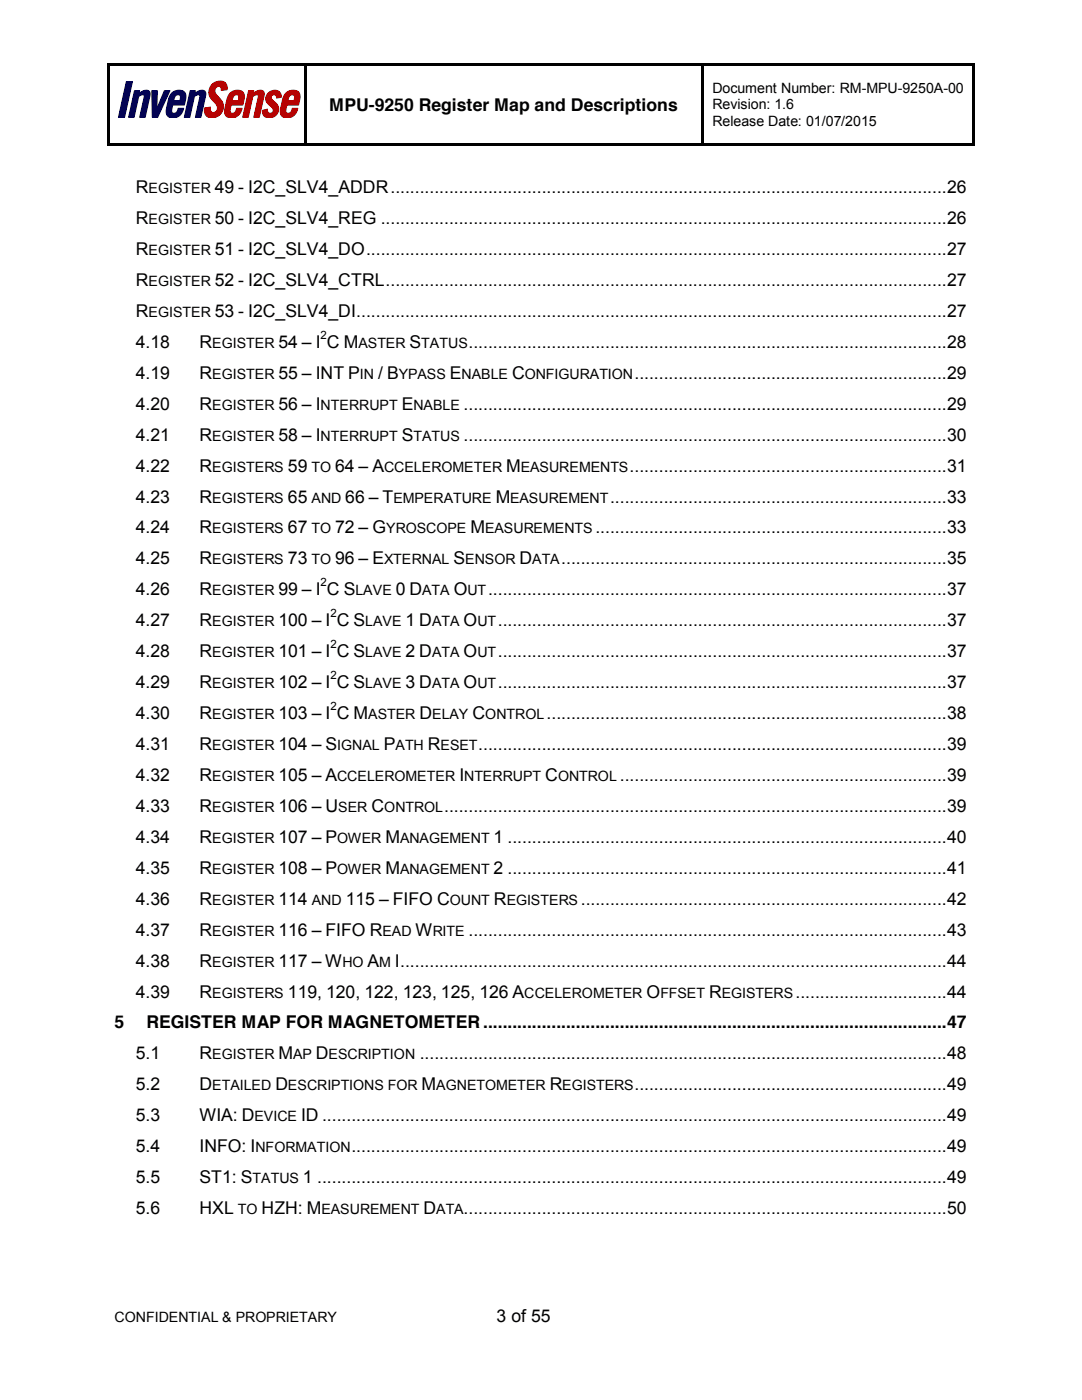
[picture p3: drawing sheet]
<svg xmlns="http://www.w3.org/2000/svg" width="216mm" height="279mm" viewBox="0 0 216 279" stroke-linecap="round" stroke-linejoin="round" font-family="sans-serif">
<defs><g id="words">
<g font-size="3.5">
<text x="65.7" y="22.1">MPU-9250 Register Map and Descriptions</text>
<text x="27.1" y="38.5">R</text>
<text x="42.8" y="38.5">49 - I2C_SLV4_ADDR..................................................................................................................26</text>
<text x="27.1" y="44.7">R</text>
<text x="42.8" y="44.7">50 - I2C_SLV4_REG ....................................................................................................................26</text>
<text x="27.1" y="50.9">R</text>
<text x="42.8" y="50.9">51 - I2C_SLV4_DO.......................................................................................................................27</text>
<text x="27.1" y="57.1">R</text>
<text x="42.8" y="57.1">52 - I2C_SLV4_CTRL...................................................................................................................27</text>
<text x="27.1" y="63.3">R</text>
<text x="42.8" y="63.3">53 - I2C_SLV4_DI.........................................................................................................................27</text>
<text x="27.1" y="69.4">4.18</text>
<text x="39.8" y="69.4">R</text>
<text x="55.5" y="69.4">54 – I C M</text>
<text x="81.7" y="69.4">S</text>
<text x="93.5" y="69.4">..................................................................................................28</text>
<text x="27.1" y="75.6">4.19</text>
<text x="39.8" y="75.6">R</text>
<text x="55.5" y="75.6">55 – INT P</text>
<text x="75.5" y="75.6">/ B</text>
<text x="89.8" y="75.6">E</text>
<text x="102.2" y="75.6">C</text>
<text x="126.6" y="75.6">................................................................29</text>
<text x="27.1" y="81.8">4.20</text>
<text x="39.8" y="81.8">R</text>
<text x="55.5" y="81.8">56 – I</text>
<text x="80.2" y="81.8">E</text>
<text x="92.5" y="81.8">...................................................................................................29</text>
<text x="27.1" y="87.9">4.21</text>
<text x="39.8" y="87.9">R</text>
<text x="55.5" y="87.9">58 – I</text>
<text x="80.2" y="87.9">S</text>
<text x="92.5" y="87.9">...................................................................................................30</text>
<text x="27.1" y="94.1">4.22</text>
<text x="39.8" y="94.1">R</text>
<text x="57.5" y="94.1">59</text>
<text x="66.9" y="94.1">64 – A</text>
<text x="101" y="94.1">M</text>
<text x="125.6" y="94.1">.................................................................31</text>
<text x="27.1" y="100.3">4.23</text>
<text x="39.8" y="100.3">R</text>
<text x="57.5" y="100.3">65</text>
<text x="68.9" y="100.3">66 – T</text>
<text x="98.9" y="100.3">M</text>
<text x="121.7" y="100.3">.....................................................................33</text>
<text x="27.1" y="106.4">4.24</text>
<text x="39.8" y="106.4">R</text>
<text x="57.5" y="106.4">67</text>
<text x="66.9" y="106.4">72 – G</text>
<text x="93.9" y="106.4">M</text>
<text x="118.8" y="106.4">........................................................................33</text>
<text x="27.1" y="112.6">4.25</text>
<text x="39.8" y="112.6">R</text>
<text x="57.5" y="112.6">73</text>
<text x="66.9" y="112.6">96 – E</text>
<text x="90.5" y="112.6">S</text>
<text x="103.7" y="112.6">D</text>
<text x="112" y="112.6">...............................................................................35</text>
<text x="27.1" y="118.8">4.26</text>
<text x="39.8" y="118.8">R</text>
<text x="55.5" y="118.8">99 – I C S</text>
<text x="79" y="118.8">0 D</text>
<text x="90.5" y="118.8">O</text>
<text x="97.4" y="118.8">..............................................................................................37</text>
<text x="27.1" y="125">4.27</text>
<text x="39.8" y="125">R</text>
<text x="55.5" y="125">100 – I C S</text>
<text x="80.9" y="125">1 D</text>
<text x="92.5" y="125">O</text>
<text x="99.3" y="125">............................................................................................37</text>
<text x="27.1" y="131.2">4.28</text>
<text x="39.8" y="131.2">R</text>
<text x="55.5" y="131.2">101 – I C S</text>
<text x="80.9" y="131.2">2 D</text>
<text x="92.5" y="131.2">O</text>
<text x="99.3" y="131.2">............................................................................................37</text>
<text x="27.1" y="137.3">4.29</text>
<text x="39.8" y="137.3">R</text>
<text x="55.5" y="137.3">102 – I C S</text>
<text x="80.9" y="137.3">3 D</text>
<text x="92.5" y="137.3">O</text>
<text x="99.3" y="137.3">............................................................................................37</text>
<text x="27.1" y="143.5">4.30</text>
<text x="39.8" y="143.5">R</text>
<text x="55.5" y="143.5">103 – I C M</text>
<text x="83.7" y="143.5">D</text>
<text x="94.3" y="143.5">C</text>
<text x="109.1" y="143.5">..................................................................................38</text>
<text x="27.1" y="149.7">4.31</text>
<text x="39.8" y="149.7">R</text>
<text x="55.5" y="149.7">104 – S</text>
<text x="76.6" y="149.7">P</text>
<text x="85.4" y="149.7">R</text>
<text x="95.4" y="149.7">................................................................................................39</text>
<text x="27.1" y="155.9">4.32</text>
<text x="39.8" y="155.9">R</text>
<text x="55.5" y="155.9">105 – A</text>
<text x="91.7" y="155.9">I</text>
<text x="108.8" y="155.9">C</text>
<text x="123.7" y="155.9">...................................................................39</text>
<text x="27.1" y="162">4.33</text>
<text x="39.8" y="162">R</text>
<text x="55.5" y="162">106 – U</text>
<text x="74.1" y="162">C</text>
<text x="88.6" y="162">.......................................................................................................39</text>
<text x="27.1" y="168.2">4.34</text>
<text x="39.8" y="168.2">R</text>
<text x="55.5" y="168.2">107 – P</text>
<text x="76.9" y="168.2">M</text>
<text x="98.5" y="168.2">1 ..........................................................................................40</text>
<text x="27.1" y="174.4">4.35</text>
<text x="39.8" y="174.4">R</text>
<text x="55.5" y="174.4">108 – P</text>
<text x="76.9" y="174.4">M</text>
<text x="98.5" y="174.4">2 ..........................................................................................41</text>
<text x="27.1" y="180.5">4.36</text>
<text x="39.8" y="180.5">R</text>
<text x="55.5" y="180.5">114</text>
<text x="69" y="180.5">115 – FIFO C</text>
<text x="98.6" y="180.5">R</text>
<text x="115.9" y="180.5">...........................................................................42</text>
<text x="27.1" y="186.7">4.37</text>
<text x="39.8" y="186.7">R</text>
<text x="55.5" y="186.7">116 – FIFO R</text>
<text x="82.9" y="186.7">W</text>
<text x="93.5" y="186.7">..................................................................................................43</text>
<text x="27.1" y="192.9">4.38</text>
<text x="39.8" y="192.9">R</text>
<text x="55.5" y="192.9">117 – W</text>
<text x="73.3" y="192.9">A</text>
<text x="78.8" y="192.9">I................................................................................................................44</text>
<text x="27.1" y="199.1">4.39</text>
<text x="39.8" y="199.1">R</text>
<text x="57.5" y="199.1">119, 120, 122, 123, 125, 126 A</text>
<text x="129" y="199.1">O</text>
<text x="141.5" y="199.1">R</text>
<text x="158.7" y="199.1">...............................44</text>
<text x="22.9" y="205.2">5</text>
<text x="29.2" y="205.2">REGISTER MAP FOR MAGNETOMETER...............................................................................................47</text>
<text x="27.1" y="211.4">5.1</text>
<text x="39.8" y="211.4">R</text>
<text x="55.5" y="211.4">M</text>
<text x="63" y="211.4">D</text>
<text x="83.8" y="211.4">............................................................................................................48</text>
<text x="27.1" y="217.6">5.2</text>
<text x="39.8" y="217.6">D</text>
<text x="55" y="217.6">D</text>
<text x="84.1" y="217.6">M</text>
<text x="109.7" y="217.6">R</text>
<text x="126.6" y="217.6">................................................................49</text>
<text x="27.1" y="223.8">5.3</text>
<text x="39.8" y="223.8">WIA: D</text>
<text x="60.1" y="223.8">ID ................................................................................................................................49</text>
<text x="27.1" y="229.9">5.4</text>
<text x="39.8" y="229.9">INFO: I</text>
<text x="70.1" y="229.9">..........................................................................................................................49</text>
<text x="27.1" y="236.1">5.5</text>
<text x="39.8" y="236.1">ST1: S</text>
<text x="60.5" y="236.1">1 .................................................................................................................................49</text>
<text x="27.1" y="242.3">5.6</text>
<text x="39.8" y="242.3">HXL</text>
<text x="52.2" y="242.3">HZH: M</text>
<text x="84.5" y="242.3">D</text>
<text x="92.5" y="242.3">...................................................................................................50</text>
<text x="99.1" y="263.8">3 of 55</text>
</g>
<g font-size="2.8">
<text x="142.1" y="18.6">Document Number: RM-MPU-9250A-00</text>
<text x="142.1" y="21.8">Revision: 1.6</text>
<text x="142.1" y="25.1">Release Date: 01/07/2015</text>
<text x="29.6" y="38.5">EGISTER</text>
<text x="29.6" y="44.7">EGISTER</text>
<text x="29.6" y="50.9">EGISTER</text>
<text x="29.6" y="57.1">EGISTER</text>
<text x="29.6" y="63.3">EGISTER</text>
<text x="42.3" y="69.4">EGISTER</text>
<text x="71.5" y="69.4">ASTER</text>
<text x="84" y="69.4">TATUS</text>
<text x="42.3" y="75.6">EGISTER</text>
<text x="71.8" y="75.6">IN</text>
<text x="79.6" y="75.6">YPASS</text>
<text x="92.1" y="75.6">NABLE</text>
<text x="104.7" y="75.6">ONFIGURATION</text>
<text x="42.3" y="81.8">EGISTER</text>
<text x="64" y="81.8">NTERRUPT</text>
<text x="82.5" y="81.8">NABLE</text>
<text x="42.3" y="87.9">EGISTER</text>
<text x="64" y="87.9">NTERRUPT</text>
<text x="82.5" y="87.9">TATUS</text>
<text x="42.3" y="94.1">EGISTERS</text>
<text x="62.2" y="94.1">TO</text>
<text x="76.6" y="94.1">CCELEROMETER</text>
<text x="103.9" y="94.1">EASUREMENTS</text>
<text x="42.3" y="100.3">EGISTERS</text>
<text x="62.2" y="100.3">AND</text>
<text x="78.5" y="100.3">EMPERATURE</text>
<text x="101.8" y="100.3">EASUREMENT</text>
<text x="42.3" y="106.4">EGISTERS</text>
<text x="62.2" y="106.4">TO</text>
<text x="77.1" y="106.4">YROSCOPE</text>
<text x="96.8" y="106.4">EASUREMENTS</text>
<text x="42.3" y="112.6">EGISTERS</text>
<text x="62.2" y="112.6">TO</text>
<text x="76.6" y="112.6">XTERNAL</text>
<text x="92.8" y="112.6">ENSOR</text>
<text x="106.2" y="112.6">ATA</text>
<text x="42.3" y="118.8">EGISTER</text>
<text x="70.9" y="118.8">LAVE</text>
<text x="84.2" y="118.8">ATA</text>
<text x="93.3" y="118.8">UT</text>
<text x="42.3" y="125">EGISTER</text>
<text x="72.9" y="125">LAVE</text>
<text x="86.2" y="125">ATA</text>
<text x="95.3" y="125">UT</text>
<text x="42.3" y="131.2">EGISTER</text>
<text x="72.9" y="131.2">LAVE</text>
<text x="86.2" y="131.2">ATA</text>
<text x="95.3" y="131.2">UT</text>
<text x="42.3" y="137.3">EGISTER</text>
<text x="72.9" y="137.3">LAVE</text>
<text x="86.2" y="137.3">ATA</text>
<text x="95.3" y="137.3">UT</text>
<text x="42.3" y="143.5">EGISTER</text>
<text x="73.5" y="143.5">ASTER</text>
<text x="86.3" y="143.5">ELAY</text>
<text x="96.8" y="143.5">ONTROL</text>
<text x="42.3" y="149.7">EGISTER</text>
<text x="67.3" y="149.7">IGNAL</text>
<text x="78.9" y="149.7">ATH</text>
<text x="87.9" y="149.7">ESET</text>
<text x="42.3" y="155.9">EGISTER</text>
<text x="67.3" y="155.9">CCELEROMETER NTERRUPT</text>
<text x="111.4" y="155.9">ONTROL</text>
<text x="42.3" y="162">EGISTER</text>
<text x="67.5" y="162">SER</text>
<text x="76.7" y="162">ONTROL</text>
<text x="42.3" y="168.2">EGISTER</text>
<text x="67.3" y="168.2">OWER</text>
<text x="79.8" y="168.2">ANAGEMENT</text>
<text x="42.3" y="174.4">EGISTER</text>
<text x="67.3" y="174.4">OWER</text>
<text x="79.8" y="174.4">ANAGEMENT</text>
<text x="42.3" y="180.5">EGISTER</text>
<text x="62.2" y="180.5">AND</text>
<text x="89.8" y="180.5">OUNT</text>
<text x="101.1" y="180.5">EGISTERS</text>
<text x="42.3" y="186.7">EGISTER</text>
<text x="76.3" y="186.7">EAD</text>
<text x="86.3" y="186.7">RITE</text>
<text x="42.3" y="192.9">EGISTER</text>
<text x="68.3" y="192.9">HO</text>
<text x="75.7" y="192.9">M</text>
<text x="42.3" y="199.1">EGISTERS</text>
<text x="104.6" y="199.1">CCELEROMETER</text>
<text x="131.8" y="199.1">FFSET</text>
<text x="144" y="199.1">EGISTERS</text>
<text x="42.3" y="211.4">EGISTER</text>
<text x="58.5" y="211.4">AP</text>
<text x="65.6" y="211.4">ESCRIPTION</text>
<text x="42.3" y="217.6">ETAILED</text>
<text x="57.5" y="217.6">ESCRIPTIONS FOR</text>
<text x="87.1" y="217.6">AGNETOMETER</text>
<text x="112.2" y="217.6">EGISTERS</text>
<text x="50.8" y="223.8">EVICE</text>
<text x="51" y="229.9">NFORMATION</text>
<text x="50.4" y="236.1">TATUS</text>
<text x="47.5" y="242.3">TO</text>
<text x="64.1" y="242.3">EASUREMENT</text>
<text x="87.1" y="242.3">ATA</text>
<text x="22.9" y="263.8">CONFIDENTIAL &amp; PROPRIETARY</text>
</g>
<g font-size="2.3">
<text x="64" y="67.6">2</text>
<text x="64" y="117">2</text>
<text x="65.9" y="123.2">2</text>
<text x="65.9" y="129.4">2</text>
<text x="65.9" y="135.6">2</text>
<text x="65.9" y="141.7">2</text>
</g>
</g></defs>
<g fill="#000">
<path d="M21.4 12.7h.5v.6h-.5z" fill-rule="evenodd"/>
<path d="M21.4 12.7h.5v.5h-.5z" fill-rule="evenodd"/>
<path d="M21.9 12.7h38.7v.5h-38.7z" fill-rule="evenodd"/>
<path d="M60.6 13.2l.5 .1z" fill-rule="evenodd"/>
<path d="M60.6 12.7h.5v.5h-.5z" fill-rule="evenodd"/>
<path d="M61.1 12.7h78.9v.5h-78.9z" fill-rule="evenodd"/>
<path d="M140 13.2l.5 .1z" fill-rule="evenodd"/>
<path d="M140 12.7h.5v.5h-.5z" fill-rule="evenodd"/>
<path d="M140.5 12.7h53.5v.5h-53.5z" fill-rule="evenodd"/>
<path d="M194 12.7h.5v.6h-.5z" fill-rule="evenodd"/>
<path d="M194 12.7h.5v.5h-.5z" fill-rule="evenodd"/>
<path d="M21.4 13.3h.5v15.3h-.5z" fill-rule="evenodd"/>
<path d="M21.4 28.6h.5v.5h-.5z" fill-rule="evenodd"/>
<path d="M21.4 28.6h.5v.5h-.5z" fill-rule="evenodd"/>
<path d="M21.9 28.6h38.7v.5h-38.7z" fill-rule="evenodd"/>
<path d="M60.6 13.3h.5v15.3h-.5z" fill-rule="evenodd"/>
<path d="M60.6 28.6h.5v.5h-.5z" fill-rule="evenodd"/>
<path d="M61.1 28.6h78.9v.5h-78.9z" fill-rule="evenodd"/>
<path d="M140 13.3h.5v15.3h-.5z" fill-rule="evenodd"/>
<path d="M140 28.6h.5v.5h-.5z" fill-rule="evenodd"/>
<path d="M140.5 28.6h53.5v.5h-53.5z" fill-rule="evenodd"/>
<path d="M194 13.3h.5v15.3h-.5z" fill-rule="evenodd"/>
<path d="M194 28.6h.5v.5h-.5z" fill-rule="evenodd"/>
<path d="M194 28.6h.5v.5h-.5z" fill-rule="evenodd"/>
</g>
<g fill="#000073" stroke="#000073" stroke-width=".2">
<path d="M25.2 16.3h1.2l-1.5 7.1h-1.3z" fill-rule="evenodd"/>
<path d="M26.8 18.1h1.1l-.1 .5a1.57 1.57 0 0 1 2.1-.3v.8l-.9 4.3h-1.1l.9-4.1v-.3l-.3-.1-.8 .3-.9 4.2h-1.1z" fill-rule="evenodd"/>
<path d="M30.3 18.1h1.1l-.1 3.6 1.5-3.6h1.1l-2.4 5.3h-1.1z" fill-rule="evenodd"/>
<path d="M35 19.1l-.3 1h1.2l.1-.3a.57 .57 0 0 0-.2-.8 .57 .57 0 0 0-.8 .1zM34.3 18.6a1.74 1.74 0 0 1 2.7 .1l.1 1-.3 1.3h-2.3l-.2 .7a.61 .61 0 0 0 .4 .9 .61 .61 0 0 0 .7-.6l.1-.4h1.2a1.99 1.99 0 0 1-1.3 1.8 1.99 1.99 0 0 1-2.1-.4l-.1-.7v-.8l.6-2.2z" fill-rule="evenodd"/>
<path d="M37.9 18.1h1.1l-.1 .5a1.56 1.56 0 0 1 2.1-.3l.1 .6-1 4.5h-1.1l.9-4.1v-.3l-.3-.1-.8 .3-.9 4.2h-1.1z" fill-rule="evenodd"/>
</g>
<g fill="#b50000" stroke="#b50000" stroke-width=".2">
<path d="M42.4 16.8a1.86 1.86 0 0 1 2.8 .1l.1 1-1.2 .1a.64 .64 0 0 0-.5-.8 .64 .64 0 0 0-.7 .8 2.73 2.73 0 0 0 1.1 1.9 2.18 2.18 0 0 1 0 2.9 2.18 2.18 0 0 1-2.9 .2l-.3-.6v-.9l1.2-.1a.74 .74 0 0 0 .6 1.1 .74 .74 0 0 0 .8-.9 5.9 5.9 0 0 0-1.5-2.3 2.2 2.2 0 0 1 .5-2.5z" fill-rule="evenodd"/>
<path d="M46.7 19.1l-.4 1h1.3v-.3a.57 .57 0 0 0-.1-.8 .57 .57 0 0 0-.8 .1zM45.9 18.6a1.74 1.74 0 0 1 2.8 .1v1l-.2 1.3h-2.4l-.1 .7a.61 .61 0 0 0 .3 .9 .61 .61 0 0 0 .8-.6l.1-.4h1.1a1.99 1.99 0 0 1-1.2 1.8 1.99 1.99 0 0 1-2.1-.4l-.2-.7 .1-.8 .5-2.2z" fill-rule="evenodd"/>
<path d="M49.6 18.1h1l-.1 .5a1.57 1.57 0 0 1 2.1-.3l.1 .8-1 4.3h-1.1l.9-4.1v-.3l-.3-.1-.8 .3-.9 4.2h-1.1z" fill-rule="evenodd"/>
<path d="M53.5 18.6a1.47 1.47 0 0 1 1.5-.6 1.47 1.47 0 0 1 1.1 1.1v.3l-.9 .2a.57 .57 0 0 0-.5-.7 .57 .57 0 0 0-.6 .4 .57 .57 0 0 0 .3 .7l.2 .1a1.75 1.75 0 0 1 .6 2.7 1.75 1.75 0 0 1-2.7 0l-.1-.8 1-.2a.63 .63 0 0 0 .4 .8 .63 .63 0 0 0 .7-.4 .63 .63 0 0 0-.3-.8l-.3-.3a1.58 1.58 0 0 1-.4-2.5z" fill-rule="evenodd"/>
<path d="M57.8 19.1l-.4 1h1.3v-.3a.57 .57 0 0 0-.1-.8 .57 .57 0 0 0-.8 .1zM57.1 18.6a1.72 1.72 0 0 1 2.7 .1l.1 .7-.3 1.6h-2.4l-.1 .7a.61 .61 0 0 0 .4 .9 .61 .61 0 0 0 .7-.6l.1-.4h1.1a1.99 1.99 0 0 1-1.2 1.8 1.99 1.99 0 0 1-2.1-.4l-.2-.9 .5-2.1 .3-1z" fill-rule="evenodd"/>
</g>
<use href="#words"/>
</svg>
